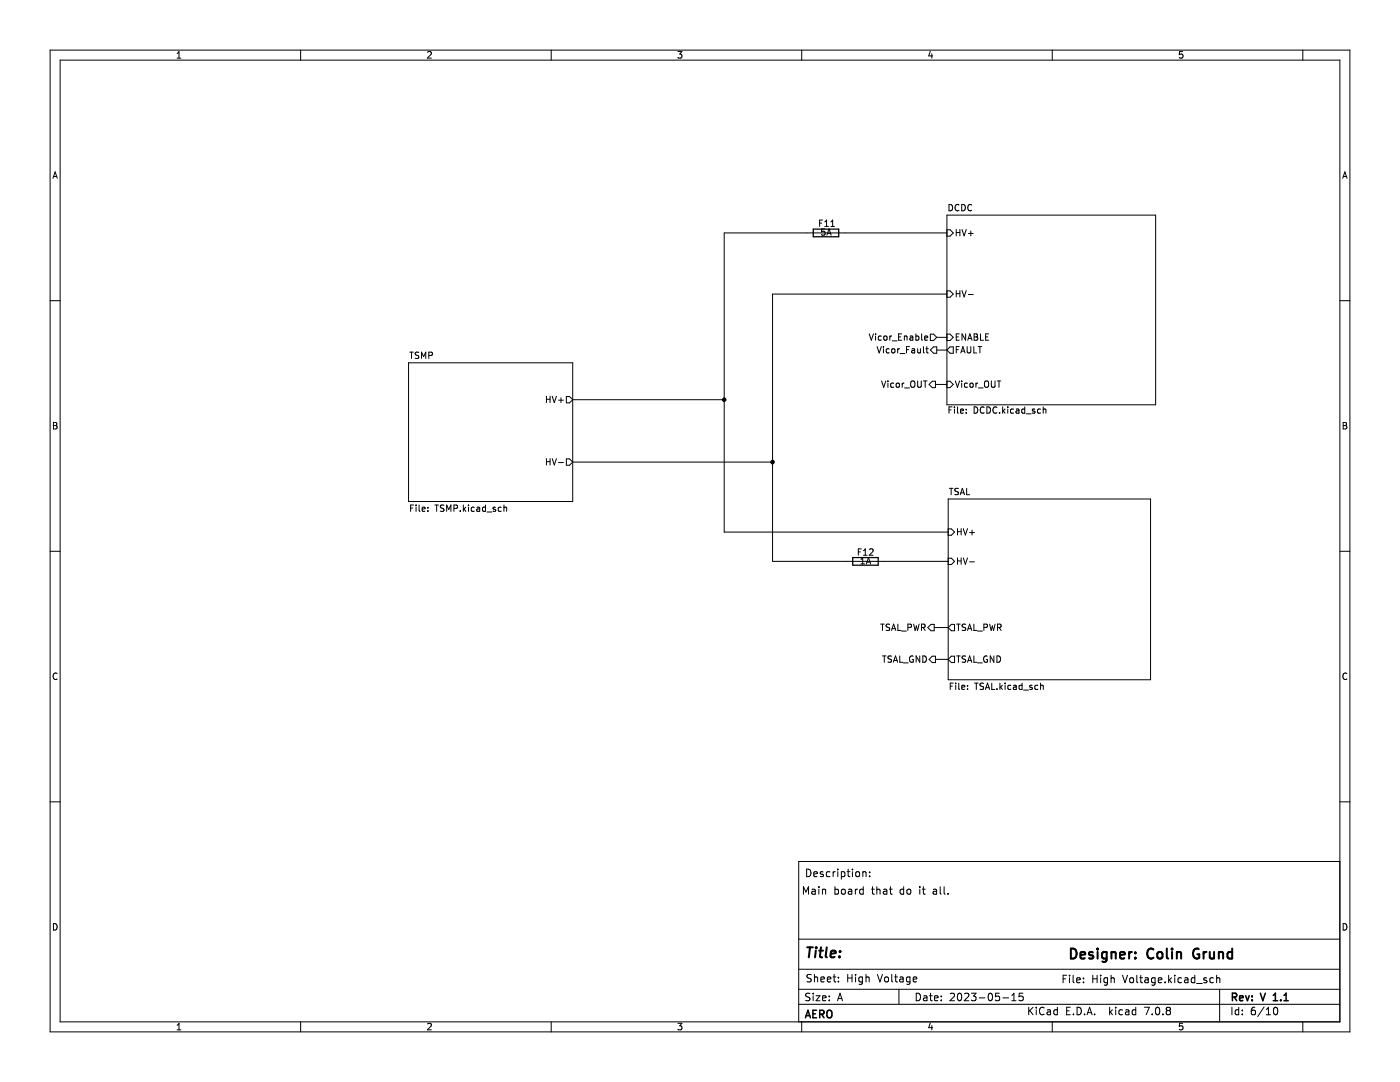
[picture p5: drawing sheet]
<svg xmlns="http://www.w3.org/2000/svg" width="279mm" height="216mm" viewBox="0 0 279 216" stroke-linecap="round" stroke-linejoin="round" font-family="sans-serif">
<g fill="none" stroke="#000" stroke-width=".2">
<path d="M10 10h259.4v195.9h-259.4zM12 12h255.4v191.9h-255.4zM35.3 11.6h.8M35.3 10.7l.4-.4v1.3M60 10v2M85.3 10.4l.5-.1 .3 .4-.8 .9h.8M110 10v2M135.3 10.3h.8l-.4 .5 .3 .1v.6l-.2 .1-.5-.1M160 10v2M185.7 10.2l-.4 1h.9M186 10.7v.9M210 10v2"/>
<path d="M236 10.3h-.6l-.1 .6 .2-.1 .5 .1 .1 .1-.1 .5-.2 .1-.5-.1M260 10v2M10.6 35.6l.4-1.3 .4 1.3M10.7 35.2h.6M268 35.6l.4-1.3 .4 1.3M268.1 35.2h.6M163.6 44.5h.4M164.2 43.9h-.6v1.3M164.6 45.2h.7M164.6 44.3l.4-.4v1.3M164.6 45.7h-.6l-.1 .6 .2-.2 .4 .1 .2 .2-.1 .4-.2 .1-.5-.1M165 46.9l.5-1.2 .4 1.2"/>
<path d="M165.1 46.6h.7M165.8 45.2h.7M165.8 44.3l.4-.4v1.3M189 58.7h-34.8v53.3h35M189 46.5h-44.5v59.7h44.7M189 58h.6l.6 .7-.6 .6h-.6M189 42.9h41.6v37.9h-41.6zM189 45.8h.6l.6 .7-.6 .6h-.6M189.4 40.8a.64 .64 0 0 1 .7 .6 .64 .64 0 0 1-.7 .7zM190.8 45.8v1.3M190.8 58v1.3M190.8 46.4h.8"/>
<path d="M190.8 58.6h.8M191.4 40.9a.6 .6 0 0 0-.9 .4 .6 .6 0 0 0 .6 .8l.3-.2M191.6 45.8v1.3M191.6 58v1.3M191.9 40.8a.64 .64 0 0 1 .8 .6 .64 .64 0 0 1-.8 .7zM192 45.8l.4 1.3 .4-1.3M192 58l.4 1.3 .4-1.3M193.3 46.6h.9M193.3 58.8h.9M193.7 46.1v1M193.9 40.9a.6 .6 0 0 0-.8 .4 .6 .6 0 0 0 .6 .8l.2-.2M10 60h2"/>
<path d="M81.5 72.4h32.8v27.7h-32.8zM81.8 70.3h.7M82.1 70.3v1.2M83.6 70.3h-.5l-.2 .1v.3l.6 .3 .1 .3-.3 .2h-.4M84.1 71.5v-1.2l.4 .9 .5-.9v1.2M85.6 70.9h.6v-.5l-.6-.1v1.2M109.1 79.1v1.2M109.1 79.7h.7M109.8 79.1v1.2M110.2 79.1l.4 1.2 .4-1.2M111.5 79.9h.9M112 79.4v.9"/>
<path d="M113 79.1h.7l.6 .7-.6 .6h-.7zM114.3 79.8h30.2M173.5 66.6l.4 1.3 .4-1.3M174.7 66.6v.1M174.7 67v.9M175 69.2l.5 1.2 .4-1.2M175.9 67.1l-.4-.1-.2 .3 .1 .5h.5M175.9 76l.5 1.3 .4-1.3M176.3 69.2v.1M176.3 69.6v.8M176.4 67.2l.2-.2 .4 .2v.4l-.1 .2h-.5zM177.2 76v.1"/>
<path d="M177.2 76.4v.9M177.5 69.6h-.4l-.2 .2 .1 .6h.5M177.6 67v.9M177.9 67l-.3 .3M178 69.7l.2-.1 .3 .1 .1 .5-.1 .2-.5-.1zM178.1 68h.9M178.4 76.5l-.4-.1-.2 .3 .1 .5h.5M178.9 76.6l.2-.2 .3 .2 .1 .4-.1 .2h-.5zM179.2 69.6v.8M179.3 67.2h.5M179.5 69.6l-.3 .2M179.6 70.6h1"/>
<path d="M179.9 66.6h-.6v1.3h.6M180 76.4v.9M180.4 76.4l-.4 .3M180.5 67.2l.5-.1v.8M180.5 67v.9M180.5 77.4h1M180.9 69.8h.4M181.5 69.2h-.6v1.2M181.6 67.1h.5l.1 .8M181.9 76.1l.1-.1a.43 .43 0 0 1 .6 .4v.5a.42 .42 0 0 1-.4 .4 .42 .42 0 0 1-.5-.4zM182 69.6h.5v.8M182.2 67.3l-.4 .1-.2 .2 .2 .3 .4-.1"/>
<path d="M182.5 69.9h-.4l-.2 .2 .2 .3h.4M182.8 67.1l.3-.1 .3 .3-.1 .5h-.5M182.8 66.6v1.3M183.1 76v1l.3 .3 .3-.1 .2-.2v-1M183.1 69.6l.1 .8 .5-.1M183.7 69.6v.8M183.9 66.6v1.1l.2 .2M184.3 76h.7M184.3 69.2v1l.2 .2M184.5 67.5l.6-.2v-.2l-.4-.1-.2 .2 .1 .6h.5M184.6 76v1.3M184.8 69.6h.5"/>
<path d="M185 69.2v1l.3 .2M185.7 66.7h.6l.6 .6-.6 .6h-.6zM186.1 76.1h.6v1.2h-.6l-.7-.6zM186.3 69.2h.6v1.3h-.6l-.6-.6zM186.7 76.7h2.3M186.9 69.9h2.1M186.9 67.3h2.1M189 66.7h.6l.6 .6-.6 .6h-.6M189 76.1h.6l.6 .6-.6 .6h-.6M189.6 69.2h.6v1.3h-.6l-.6-.6zM190.7 76l.4 1.3 .4-1.3M190.8 67.2h.5"/>
<path d="M190.8 69.8h.5M191.4 66.6h-.6v1.3h.6M191.4 69.2h-.6v1.2M191.7 70.4l.5-1.2 .4 1.2M191.9 70.1h.6M191.9 76v.1M191.9 76.4v.9M192.7 66.6v1.3l-.7-1.3v1.3M193 69.2v1l.3 .2h.3l.1-.2v-1M193.1 76.5l-.4-.1-.2 .3 .1 .5h.5M193.1 67.9l.5-1.3 .4 1.3M193.3 67.5h.6"/>
<path d="M193.6 76.6l.2-.2 .4 .2v.4l-.1 .2h-.5zM194.3 69.2v1.2h.7M194.4 66.6h.4l.3 .3-.3 .3 .3 .1v.3l-.2 .3h-.5zM194.4 67.2h.4M194.8 76.4v.9M195.1 76.4l-.3 .3M195.2 69.2h.7M195.3 77.4h.9M195.6 69.2v1.2M195.7 66.6v1.3h.6M196.5 76.2l.3-.2a.43 .43 0 0 1 .5 .4v.5a.42 .42 0 0 1-.4 .4 .42 .42 0 0 1-.4-.4zM196.7 67.2h.4"/>
<path d="M197.3 66.6h-.6v1.3h.6M197.9 76v1l.2 .3 .4-.1 .1-.2v-1M199 76h.7M199.4 76v1.3M267.4 60h2M10.7 84.3h.4l.2 .2-.2 .4 .2 .1 .1 .3-.2 .3h-.5zM10.7 84.9h.4M109.1 91.5v1.3M109.1 92.1h.7M109.8 91.5v1.3M110.2 91.5l.4 1.3 .4-1.3M111.5 92.3h.9"/>
<path d="M113 91.6h.7l.6 .6-.6 .6h-.7zM114.3 92.2h39.9M189.2 99.6h40.4v36h-40.4zM189.4 81.8h.4M189.5 97.4h.7M189.8 97.4v1.3M190 81.2h-.6v1.3M190.5 81.2v.1M190.5 81.6v.9M191.1 81.2v1.1l.2 .2M191.3 97.5l-.5-.1-.2 .2v.3l.6 .3 .1 .3-.3 .2h-.4M191.6 98.7l.5-1.3 .4 1.3"/>
<path d="M191.7 82l.6-.1-.1-.2-.3-.1-.2 .2v.6h.5M191.8 98.3h.6M192.8 82.3v.2M192.8 81.7v.1M192.9 97.4v1.3h.6M194.4 81.2a.64 .64 0 0 1 .7 .6 .64 .64 0 0 1-.7 .7zM196.4 81.3a.6 .6 0 0 0-.8 .4 .6 .6 0 0 0 .6 .8l.2-.2M196.9 81.2a.64 .64 0 0 1 .8 .6 .64 .64 0 0 1-.8 .7zM198.9 81.3a.6 .6 0 0 0-.8 .4 .6 .6 0 0 0 .6 .8l.2-.2M199.5 82.3v.2M200.1 81.2v1.3M200.2 82l.4 .5"/>
<path d="M200.6 81.6l-.5 .5M201.1 81.2v.1M201.1 81.6v.9M202.3 81.7l-.4-.1-.2 .3 .1 .5h.5M202.8 81.7h.5l.1 .8M203.4 81.9l-.5 .1-.1 .2 .1 .3 .5-.1M204.5 81.7l-.4-.1-.2 .3 .1 .5h.5M204.5 81.2v1.3M204.8 82.6h1M206.5 81.7l-.3-.1-.2 .2 .1 .2 .4 .1v.3h-.5M207.7 81.7l-.4-.1-.3 .3 .2 .5h.5M208.2 81.7h.5v.8"/>
<path d="M208.2 81.2v1.3M268.1 84.3h.4l.2 .2-.2 .4 .2 .1 .1 .3-.2 .3h-.5zM268.1 84.9h.4M10 110h2M81.9 101.4h.5M82.6 100.8h-.7v1.2M83 100.8v.1M83 101.2v.8M83.6 100.8v1.1l.2 .1M84.2 101.6l.7-.1-.1-.2-.4-.1-.2 .2 .1 .6h.5M85.4 101.9v.1M85.4 101.3v.1"/>
<path d="M86.8 100.8h.7M87.1 100.8v1.2M88.6 100.8h-.5l-.2 .1v.4l.6 .2 .1 .3-.2 .2h-.5M89.1 102v-1.2l.5 .9 .4-.9v1.2M90.6 101.4h.6l.1-.5-.7-.1v1.2M91.9 101.9v.1M92.5 100.8v1.2M92.6 101.6l.4 .4M93 101.2l-.5 .5M93.5 100.8v.1M93.5 101.2v.8M94.6 101.3l-.3-.1-.3 .2 .2 .6h.4"/>
<path d="M95.2 101.3h.5v.7M95.7 101.5l-.4 .1-.2 .1 .2 .3h.4M96.9 101.3l-.4-.1-.2 .2 .1 .6h.5M96.9 100.8v1.2M97.2 102.2h1M98.9 101.3l-.3-.1-.2 .2 .1 .2 .4 .1v.3h-.5M100 101.3l-.3-.1-.3 .2 .1 .6h.5M100.6 101.3h.5v.7M100.6 100.8v1.2M171.3 110.1h.4M171.8 111.6l.4-.4v1.3M171.8 112.5h.7"/>
<path d="M171.9 109.5h-.6v1.3M172.3 110.8h.7M172.3 109.9l.4-.4v1.3M172.9 112.5l.4-1.3 .4 1.3M173 112.2h.6M173.5 109.6l.5-.1 .3 .4-.8 .9h.8M189.2 111.4h.7l.6 .6-.6 .6h-.7M189.2 105.5h.7l.6 .7-.6 .6h-.7M191.1 105.5v1.3M191.1 111.3v1.3M191.1 111.9h.7M191.1 106.1h.7"/>
<path d="M191.8 105.5v1.3M191.8 111.3v1.3M192.2 111.3l.5 1.3 .4-1.3M192.2 105.5l.5 1.3 .4-1.3M193.5 112.1h1M193.5 106.3h1M194 105.8v1M267.4 110h2M11.4 134.4a.62 .62 0 0 0-.9 .5 .62 .62 0 0 0 .7 .7l.2-.1M175.7 124.5h.8M176.1 124.5v1.3M176.1 130.9h.7"/>
<path d="M176.5 130.9v1.3M177.6 124.6l-.5-.1-.2 .2v.3l.5 .3 .2 .3-.3 .2-.5-.1M177.9 125.8l.4-1.3 .5 1.3M177.9 130.9h-.5l-.1 .1v.4l.5 .2 .1 .3-.2 .3-.5-.1M178 125.4h.6M178.3 132.2l.4-1.3 .4 1.3M178.4 131.8h.6M179.2 124.5v1.3h.6M179.6 130.9v1.3h.6M179.9 125.9h1M180.3 132.3h1M181.2 125.2l.6-.1 .1-.4-.7-.2v1.3"/>
<path d="M182.2 130.9a.59 .59 0 0 0-.7 .6 .59 .59 0 0 0 .7 .6l.1-.5h-.3M182.3 124.5l.3 1.3 .3-.9 .2 .9 .3-1.3M183.6 130.9v1.3l-.8-1.3v1.3M183.9 125.2l.6-.1 .1-.4-.7-.2v1.3M184.2 130.9a.64 .64 0 0 1 .7 .6 .64 .64 0 0 1-.7 .7zM184.2 125.2l.4 .6M185.4 131.6l.7-.7h.6v1.3h-.6zM185.8 124.6h.6v1.3h-.6l-.6-.7zM186.4 125.2h2.8M186.7 131.6h2.5M189.2 125.2l.7-.6h.6v1.3h-.6zM189.2 131.6l.7-.7h.6v1.3h-.6z"/>
<path d="M189.6 136.9h.5M190.2 136.3h-.6v1.3M190.7 136.3v.1M190.7 136.7v.9M190.9 124.5h.7M190.9 130.9h.7M191.3 124.5v1.3M191.3 130.9v1.3M191.3 136.3v1.1l.2 .2M191.9 137.2l.6-.2v-.2l-.4-.1-.2 .2 .1 .6h.5M192.7 124.6l-.5-.1-.1 .2v.3l.5 .3 .1 .3-.2 .2-.5-.1M192.7 130.9h-.5l-.1 .1v.4l.5 .2 .1 .3-.2 .3-.5-.1"/>
<path d="M193.1 132.2l.4-1.3 .4 1.3M193.1 125.8l.4-1.3 .4 1.3M193.1 137.5v.1M193.1 136.8v.1M193.2 125.4h.6M193.2 131.8h.6M194.4 124.5v1.3h.6M194.4 130.9v1.3h.6M194.5 136.3h.7M194.8 136.3v1.3M195.1 125.9h1M195.1 132.3h1"/>
<path d="M196.3 136.4l-.5-.1-.2 .1v.4l.6 .2 .1 .3-.2 .3-.5-.1M196.4 125.2l.6-.1v-.4l-.6-.2v1.3M196.7 137.6l.4-1.3 .4 1.3M196.8 137.2h.6M197 130.9a.59 .59 0 0 0-.7 .6 .59 .59 0 0 0 .7 .6l.1-.5h-.3M197.5 124.5l.3 1.3 .2-.9 .3 .9 .3-1.3M197.9 136.3v1.3h.6M198.4 130.9v1.3l-.8-1.3v1.3M199 130.9a.64 .64 0 0 1 .7 .6 .64 .64 0 0 1-.7 .7zM199 137.5v.1M199.1 125.2l.6-.1v-.4l-.6-.2v1.3M199.4 125.2l.4 .6"/>
<path d="M199.6 136.3v1.3M199.7 137.1l.3 .5M200 136.7l-.4 .5M200.6 136.3v.1M200.6 136.7v.9M201.7 136.8l-.3-.1-.3 .3 .2 .5h.4M202.3 136.8h.5v.8M202.8 137l-.4 .1-.2 .2 .2 .3 .4-.1M204 136.8l-.4-.1-.2 .3 .1 .5h.5M204 136.3v1.3M204.3 137.7h.9M206 136.8l-.3-.1-.2 .2v.2l.5 .1v.3h-.5"/>
<path d="M207.1 136.8l-.3-.1-.3 .3 .1 .5h.5M207.7 136.9l.4-.1 .1 .8M207.7 136.3v1.3M268.8 134.4a.62 .62 0 0 0-.9 .5 .62 .62 0 0 0 .7 .7l.2-.1M10 160h2M160.3 178.4v-1.5l.5 1.1 .5-1.1v1.5M161 173.4a.76 .76 0 0 1 .8 .8 .76 .76 0 0 1-.8 .7zM162.1 177.5h.5l.1 .9M162.4 174.4l.7-.1v-.3l-.5-.1-.2 .2 .1 .8h.6M162.7 177.8l-.5 .1-.2 .2 .2 .3h.5M163.4 176.9v.2M163.4 177.4v1"/>
<path d="M164.1 177.4v1M164.1 177.6l.2-.2 .4 .1 .1 .9M164.3 174l-.4-.1-.2 .2 .1 .3 .5 .1v.4h-.6M165.6 174l-.4-.1-.3 .3 .2 .7h.5M166.3 173.9v1M166.6 177.5l.5-.1 .2 .3-.1 .7h-.6M166.6 176.9v1.5M166.7 173.9l-.4 .3M167.2 173.4v.2M167.2 173.9v1M167.9 174l.4-.1 .3 .3-.1 .7h-.6M167.9 173.9v1.5"/>
<path d="M168 177.6l.2-.2 .4 .2 .1 .5-.1 .3h-.4l-.2-.1zM169.1 173.9h.5M169.3 173.4v1.3l.3 .2M169.3 177.5h.6l.1 .9M170 177.8l-.5 .1-.2 .2 .2 .3h.5M170.1 173.4v.2M170.1 173.9v1M170.7 177.4v1M170.8 174.1l.3-.2 .4 .2 .1 .5-.2 .3h-.3l-.3-.1zM171.1 177.4l-.4 .3M172.2 174.1l.2-.2 .4 .1v.9M172.2 173.9v1"/>
<path d="M172.3 177.5l-.5-.1-.2 .3 .1 .7h.6M172.3 176.9v1.5M173.6 174.8v.1M173.6 174v.1M173.9 177.4h.6M174.1 176.9v1.3l.4 .2M175 177.6l.2-.2 .4 .1v.9M175 176.9v1.5M176.3 177.5h.6l.1 .9M177 177.8l-.5 .1-.2 .2 .2 .3h.5M177.5 177.4h.6M177.7 176.9v1.3l.4 .2"/>
<path d="M180.3 177.5l-.4-.1-.3 .3 .2 .7h.5M180.3 176.9v1.5M181.1 177.6l.2-.2 .4 .2 .1 .5-.2 .3h-.3l-.2-.1zM183.6 176.9v.2M183.6 177.4v1M184.1 177.4h.5M184.3 176.9v1.3l.3 .2M186.3 177.5h.5l.1 .9M186.9 177.8l-.5 .1-.2 .2 .2 .3h.5M187.6 176.9v1.3l.2 .2M188.4 176.9v1.3l.2 .2M189.2 178.3v.1"/>
<path d="M267.4 171.9h-108v32M267.4 160h2M10.7 184.3a.66 .66 0 0 1 .7 .6 .66 .66 0 0 1-.7 .7zM159.4 197.4h108M159.4 193.4h108M159.4 187.4h108M161.6 198.3l-.5-.1-.2 .1v.5l.6 .2 .1 .4-.2 .3-.6-.1M161.9 194.5l-.6-.1-.2 .2v.4l.7 .3 .1 .4-.3 .2h-.6M162.3 198.2v.1M162.3 198.7v1M162.5 195.1l.3-.2 .3 .1 .1 .9M162.5 194.4v1.5"/>
<path d="M162.9 198.7h.7l-.7 1h.7M163.8 195.4l.7-.1v-.3l-.5-.1-.2 .3 .1 .7h.6M164.1 199.2l.8-.2-.1-.2-.4-.1-.3 .2 .1 .7h.6M165.1 195.4l.7-.1v-.3l-.5-.1-.2 .3 .1 .7h.6M165.5 199.5v.2M165.5 198.8v.1M166.3 194.9h.5M166.5 194.4v1.3l.3 .2M167.1 199.7l.5-1.5 .5 1.5M167.3 199.3h.7M167.3 195.8v.1M167.3 195v.2"/>
<path d="M169.2 194.4v1.5M169.2 195.2h.8M170 194.4v1.5M170.8 194.4v.2M170.8 194.9v1M172.1 195l-.4-.1-.3 .3 .1 .7h.6M172.1 194.9v1.3l-.3 .2h-.3M172.8 195.1l.2-.2 .4 .1 .1 .9M172.8 194.4v1.5M175.1 194.4l.5 1.5 .5-1.5M176.6 195.1l.2-.2 .5 .2v.6l-.1 .2h-.4l-.2-.1zM178 194.4v1.3l.2 .2"/>
<path d="M178.5 194.9h.6M178.8 194.4v1.3l.3 .2M179.4 197.4v3M179.6 195h.6l.1 .9M180.3 195.3l-.5 .1-.3 .2 .3 .3h.5M181.6 195l-.4-.1-.3 .3 .1 .7h.6M181.6 194.9v1.3l-.3 .2h-.3M182.3 195.4l.7-.1-.1-.3-.4-.1-.2 .3v.7h.6M182.9 198.2a.76 .76 0 0 1 .8 .7 .76 .76 0 0 1-.8 .8zM184.4 198.8h.5l.1 .9M185 199l-.5 .1-.2 .2 .2 .4 .5-.1M185.5 198.7h.6"/>
<path d="M185.7 198.2v1.3l.4 .2M186.5 199.2l.7-.2-.1-.2-.4-.1-.2 .2 .1 .7h.5M187.9 199.5v.2M187.9 198.8v.1M189.6 198.3l.6-.1 .3 .4-.9 1.1h.9M191.2 198.3l.2-.1a.8 .8 0 0 1 .5 .7 .8 .8 0 0 1-.5 .8l-.2-.2-.1-.4zM192.5 198.3l.6-.1 .3 .4-1 1.1h1M193.9 198.2h.9l-.5 .6 .4 .1v.6l-.2 .2-.6-.2M195.4 199.1h1.2M197.4 198.3l.2-.1a.8 .8 0 0 1 .5 .7 .8 .8 0 0 1-.5 .8l-.2-.2-.2-.4zM199.4 198.2h-.7l-.1 .7 .3-.1h.5l.1 .2-.1 .5-.2 .2-.6-.2M200.1 199.1h1.2"/>
<path d="M201.9 199.7h.9M201.9 198.6l.5-.4v1.5M204.1 198.2h-.7v.7l.2-.1h.5l.1 .2-.1 .5-.2 .2-.5-.2M212.2 195.3h.5M212.9 194.6h-.7v1.5M213.4 194.6v.1M213.4 195.1v1M214.2 194.6v1.3l.2 .2M214.9 195.6l.7-.1-.1-.3-.4-.1-.2 .2v.7h.6M216.2 196v.1M216.2 195.2v.1M218.1 195.3h.8"/>
<path d="M218.1 194.6v1.5M218.9 194.6v1.5M219.7 194.6v.1M219.7 195.1v1M221 195.2l-.4-.1-.3 .3 .1 .6h.6M221 195.1v1.2l-.3 .3-.3-.1M221.7 195.2l.2-.1 .4 .1 .1 .9M221.7 194.6v1.5M224 194.6l.5 1.5 .5-1.5M225.6 195.2l.3-.1 .3 .3v.4l-.3 .3-.3-.1-.2-.2zM226.9 194.6v1.3l.2 .2M227.4 195.1h.6"/>
<path d="M227.7 194.6v1.3l.3 .2M228.5 195.2h.6l.1 .9M229.2 195.5h-.5l-.3 .2 .3 .4 .5-.1M230.5 195.2l-.4-.1-.3 .3 .1 .6h.6M230.5 195.1v1.2l-.3 .3-.3-.1M231.2 195.6l.7-.1-.1-.3-.4-.1-.2 .2v.7h.6M232.5 196v.1M233.2 194.6v1.5M233.4 195.5l.4 .6M233.8 195.1l-.6 .6M234.4 194.6v.1M234.4 195.1v1"/>
<path d="M235.8 195.2l-.4-.1-.3 .3 .1 .6h.6M236.4 195.2h.6l.1 .9M237.1 195.5h-.5l-.2 .2 .2 .4 .5-.1M238.4 195.2l-.4-.1-.3 .3 .2 .6h.5M238.4 194.6v1.5M238.8 196.2h1.1M240.8 195.2l-.4-.1-.2 .2 .1 .2 .5 .2v.3h-.6M242.2 195.2l-.5-.1-.3 .3 .2 .6h.6M242.8 195.2l.2-.1 .4 .1v.9M242.8 194.6v1.5M243.4 197.4v6.5M268.1 184.3a.66 .66 0 0 1 .7 .6 .66 .66 0 0 1-.7 .7z"/>
<path d="M35.3 204.6l.4-.4v1.3M35.3 205.5h.8M60 203.9v2M85.3 204.3l.5-.1 .3 .4-.8 .9h.8M110 203.9v2M135.3 204.2h.8l-.4 .5 .3 .1v.6l-.2 .1-.5-.1M159.4 200.4h108M160 203.9v2M185.7 204.1l-.4 1h.9M186 204.6v.9M205.3 201v1.5M205.5 201.6l.7 .9"/>
<path d="M206.2 201l-.9 .8M206.8 201v.1M206.8 201.5v1M208.4 201.1a.71 .71 0 0 0-1 .5 .71 .71 0 0 0 .7 .9l.3-.2M209 201.6h.6l.1 .9M209.7 201.8l-.5 .1-.3 .2 .3 .4 .5-.1M210 203.9v2M211 201.6l-.4-.1-.3 .3 .1 .6h.6M211 201v1.5M212.9 201.7h.5M213.6 201h-.7v1.5h.7M214.2 202.3v.2"/>
<path d="M214.9 201a.76 .76 0 0 1 .9 .7 .76 .76 0 0 1-.9 .8zM216.4 202.3v.2M216.9 202.5l.5-1.5 .5 1.5M217.1 202.1h.7M218.4 202.3v.2M221.4 201v1.5M221.6 201.9l.4 .6M222 201.5l-.6 .6M222.7 201v.1M222.7 201.5v1M224 201.6l-.4-.1-.3 .3 .1 .6h.6M224.7 201.6h.5l.1 .9"/>
<path d="M225.3 201.8l-.5 .1-.2 .2 .2 .4 .5-.1M226.7 201.6l-.5-.1-.3 .3 .2 .6h.6M226.7 201v1.5M228.4 201h1l-.7 1.5M229.9 202.3v.2M230.7 201.1l.2-.1a.8 .8 0 0 1 .6 .7 .8 .8 0 0 1-.6 .8l-.2-.2-.1-.4zM232.1 202.3v.2M233 201.6l-.3 .3v.3l.3 .3 .4-.1 .2-.2-.1-.4-.2-.2M233 201.6l-.3-.3 .3-.3 .4 .1 .2 .2-.3 .3M233 201.6h.3M236 204.2h-.6l-.1 .6 .2-.1 .5 .1 .1 .1-.1 .5-.2 .1-.5-.1M245.9 201v1.5"/>
<path d="M247.2 201.6l-.4-.1-.3 .3 .1 .6h.6M247.2 201v1.5M247.9 202.3v.2M247.9 201.6v.1M250.4 201l-.4 .1a1.01 1.01 0 0 0 0 1.4l.5-.2 .1-.5-.3-.2h-.4l-.2 .2M252.3 200.9l-1.3 1.9M252.7 202.5h.9M252.7 201.4l.4-.4v1.5M254.3 201.1l.2-.1a.8 .8 0 0 1 .5 .7 .8 .8 0 0 1-.5 .8l-.2-.2-.2-.4zM260 203.9v2"/>
</g>
<g fill="none" stroke="#000" stroke-width=".3">
<path d="M246 199l.7-.1 .1-.2-.1-.4-.2-.1h-.5v1.5M246.3 199l.5 .7M247.4 199.2l.7-.2-.1-.3h-.4l-.2 .2 .1 .7h.5M248.6 198.7l.4 1 .3-1M249.9 199.5v.2M249.9 198.7v.2M251.5 198.2l.5 1.5 .5-1.5M254.1 199.7h.9M254.1 198.6l.4-.4v1.5M255.6 199.5v.2M256.2 199.7h.9M256.2 198.6l.5-.4v1.5"/>
<path d="M160.7 203.1l.5-1.5 .5 1.5M160.9 202.7h.7M162.2 202.3h.5M163 201.6h-.8v1.5h.8M163.6 202.4l.7-.1 .2-.2-.1-.4-.2-.1h-.6v1.5M164 202.4l.5 .7M165.1 201.8a.5 .5 0 0 1 .6-.2 .5 .5 0 0 1 .3 .5v.5a.5 .5 0 0 1-.5 .5 .5 .5 0 0 1-.5-.5z"/>
</g>
<g fill="none" stroke="#000" stroke-width=".4">
<path d="M161.1 189h1.1M161.7 189l-.3 2M162.8 189.7l-.1 1.3M162.9 189v.2M163.5 189.7h.7M163.9 189l-.3 1.7 .1 .2 .4 .1M165 189l-.2 1.7 .2 .3M165.8 190.4l1-.2-.1-.4h-.8l-.2 .9 .3 .3 .6-.1M167.5 190.8v.2M167.7 189.8l-.1 .2M213.7 189.3a1.01 1.01 0 0 1 1.2 1 1.01 1.01 0 0 1-1.2 1zM215.6 190.6l1-.2-.1-.4-.6-.1-.3 .3 .1 1h.8"/>
<path d="M218.1 190l-.5-.1-.3 .3 .1 .3 .7 .2v.5h-.8M219.1 189.3v.2M219.1 189.9v1.4M220.9 190l-.6-.1-.4 .4v.6l.2 .3h.8M220.9 189.9v1.7a.54 .54 0 0 1-.9 .2M221.8 190.1a.5 .5 0 0 1 .9 .1v1.1M221.8 189.9v1.4M223.5 190.6l1-.2-.1-.4-.6-.1-.3 .3 .1 1h.8M225.3 189.9v1.4M225.9 189.9l-.4 .1-.2 .3M226.6 191.1v.2M226.6 190v.2"/>
<path d="M230.2 189.5a.8 .8 0 0 0-1 0 .8 .8 0 0 0-.2 .9 .75 .75 0 0 0 .3 .8 .75 .75 0 0 0 .9-.1M231.1 190.1a.54 .54 0 0 1 .5-.2 .54 .54 0 0 1 .4 .4v.6a.54 .54 0 0 1-.5 .4 .54 .54 0 0 1-.5-.4zM232.9 189.3v1.7l.2 .3M233.9 189.3v.2M233.9 189.9v1.4M234.9 190.1a.5 .5 0 0 1 .8 .1v1.1M234.9 189.9v1.4M239.2 189.4a.92 .92 0 0 0-1 .3 .92 .92 0 0 0 0 1.1 .69 .69 0 0 0 1.1 .3v-.7h-.3M240.2 189.9v1.4M240.8 189.9l-.4 .1-.2 .3M241.4 189.9l.1 1.3a.54 .54 0 0 0 .8-.1M242.3 189.9v1.4"/>
<path d="M243.2 190.1a.5 .5 0 0 1 .9 .1v1.1M243.2 189.9v1.4M245.9 190l-.6-.1-.3 .4v.6l.1 .3h.8M245.9 189.3v2"/>
</g>
<path d="M162.3 45.7h5.1v1.5h-5.1zM170.2 111.3h5.1v1.5h-5.1z" fill="none" stroke="#000" stroke-width=".25"/>
<g fill="#000">
<circle cx="144.5" cy="79.8" r=".46"/>
<circle cx="154.2" cy="92.2" r=".46"/>
</g>
</svg>
